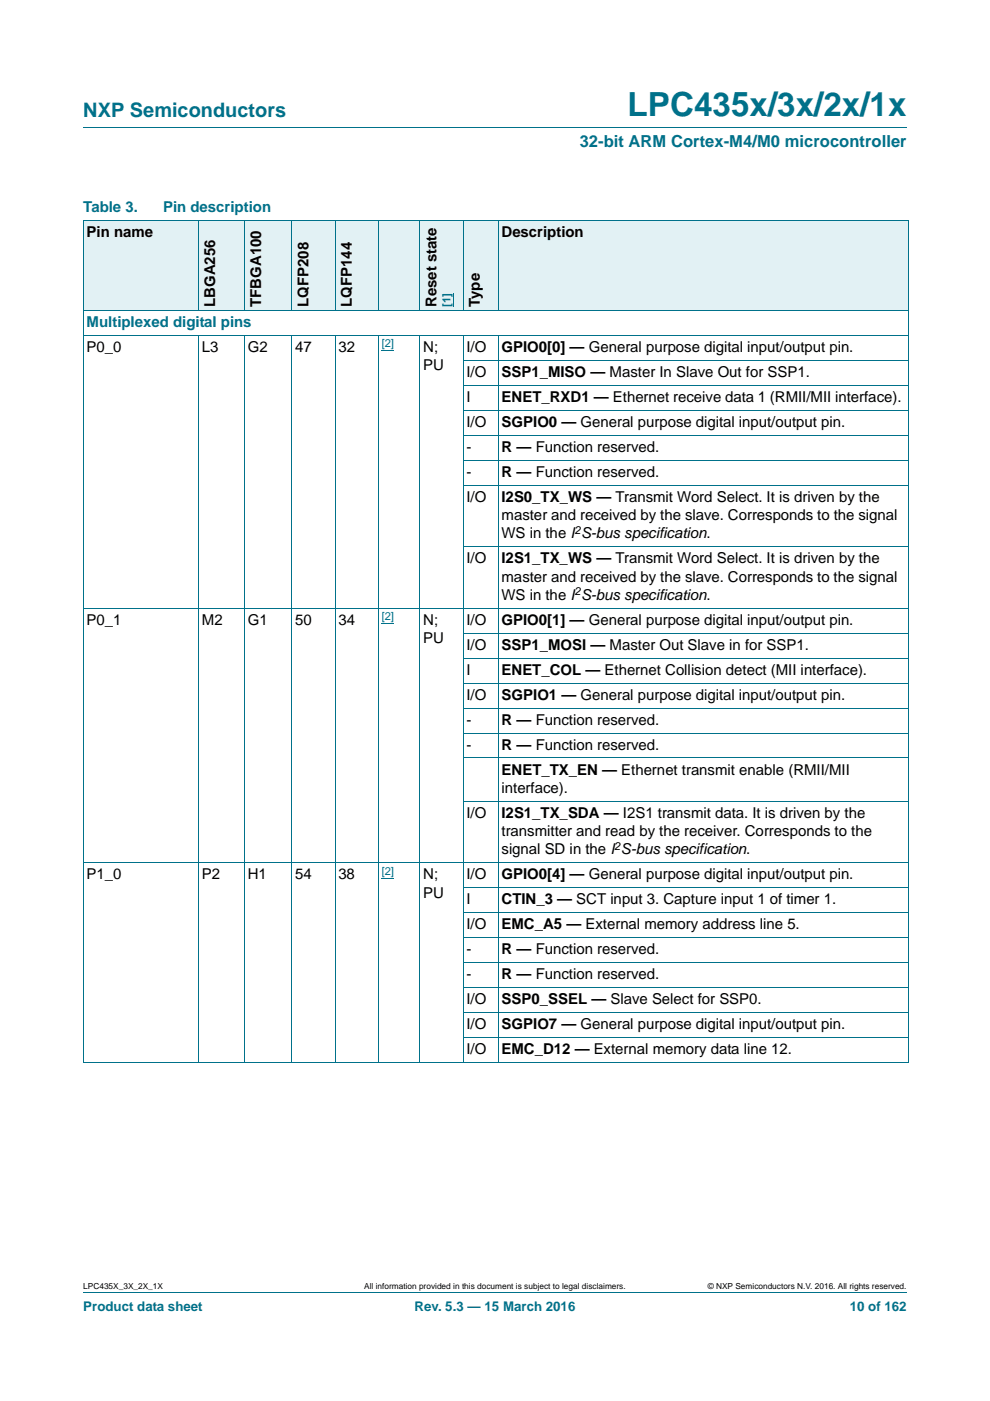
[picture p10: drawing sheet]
<svg xmlns="http://www.w3.org/2000/svg" width="210mm" height="297mm" viewBox="0 0 210 297" stroke-linecap="round" stroke-linejoin="round" font-family="sans-serif">
<defs><g id="words">
<text font-size="7" fill="#00718a" x="133.1" y="24.6">LPC435x/3x/2x/1x</text>
<text font-size="4.2" fill="#00718a" x="17.7" y="24.9">NXP Semiconductors</text>
<text font-size="3.5" fill="#00718a" x="123" y="31.1">32-bit ARM Cortex-M4/M0 microcontroller</text>
<g font-size="3.2" fill="#00718a">
<text x="17.7" y="45">Table 3.</text>
<text x="34.6" y="45">Pin description</text>
<text x="18.4" y="69.3">Multiplexed digital pins</text>
</g>
<g font-size="3.2">
<text x="18.4" y="50.3">Pin name</text>
<text x="106.4" y="50.3">Description</text>
<text x="45.6" y="65.1" transform="rotate(-90 45.6 65.1)">LBGA256</text>
<text x="55.4" y="65.1" transform="rotate(-90 55.4 65.1)">TFBGA100</text>
<text x="65.4" y="65.1" transform="rotate(-90 65.4 65.1)">LQFP208</text>
<text x="74.6" y="65.1" transform="rotate(-90 74.6 65.1)">LQFP144</text>
<text x="92.6" y="65.1" transform="rotate(-90 92.6 65.1)">Reset state</text>
<text x="101.8" y="65.1" transform="rotate(-90 101.8 65.1)">Type</text>
<text x="18.4" y="74.6">P0_0</text>
<text x="42.8" y="74.6">L3</text>
<text x="52.6" y="74.6">G2</text>
<text x="62.6" y="74.6">47</text>
<text x="71.8" y="74.6">32</text>
<text x="89.8" y="74.6">N;</text>
<text x="99" y="74.6">I/O</text>
<text x="106.4" y="74.6">GPIO0[0] — General purpose digital input/output pin.</text>
<text x="89.8" y="78.5">PU</text>
<text x="99" y="79.9">I/O</text>
<text x="106.4" y="79.9">SSP1_MISO — Master In Slave Out for SSP1.</text>
<text x="99" y="85.2">I</text>
<text x="106.4" y="85.2">ENET_RXD1 — Ethernet receive data 1 (RMII/MII interface).</text>
<text x="99" y="90.5">I/O</text>
<text x="99" y="95.8">-</text>
<text x="106.4" y="90.5">SGPIO0 — General purpose digital input/output pin.</text>
<text x="106.4" y="95.8">R — Function reserved.</text>
<text x="99" y="101.1">-</text>
<text x="106.4" y="101.1">R — Function reserved.</text>
<text x="99" y="106.4">I/O</text>
<text x="106.4" y="106.4">I2S0_TX_WS — Transmit Word Select. It is driven by the</text>
<text x="106.4" y="110.2">master and received by the slave. Corresponds to the signal</text>
<text x="99" y="119.4">I/O</text>
<text x="106.4" y="119.4">I2S1_TX_WS — Transmit Word Select. It is driven by the</text>
<text x="106.4" y="114.1">WS in the I S-bus specification.</text>
<text x="106.4" y="123.3">master and received by the slave. Corresponds to the signal</text>
<text x="106.4" y="127.2">WS in the I S-bus specification.</text>
<text x="18.4" y="132.5">P0_1</text>
<text x="42.8" y="132.5">M2</text>
<text x="52.6" y="132.5">G1</text>
<text x="62.6" y="132.5">50</text>
<text x="71.8" y="132.5">34</text>
<text x="89.8" y="132.5">N;</text>
<text x="89.8" y="136.3">PU</text>
<text x="99" y="132.5">I/O</text>
<text x="99" y="137.8">I/O</text>
<text x="106.4" y="132.5">GPIO0[1] — General purpose digital input/output pin.</text>
<text x="106.4" y="137.8">SSP1_MOSI — Master Out Slave in for SSP1.</text>
<text x="99" y="143">I</text>
<text x="106.4" y="143">ENET_COL — Ethernet Collision detect (MII interface).</text>
<text x="99" y="148.3">I/O</text>
<text x="106.4" y="148.3">SGPIO1 — General purpose digital input/output pin.</text>
<text x="99" y="153.6">-</text>
<text x="106.4" y="153.6">R — Function reserved.</text>
<text x="99" y="158.9">-</text>
<text x="106.4" y="158.9">R — Function reserved.</text>
<text x="106.4" y="164.2">ENET_TX_EN — Ethernet transmit enable (RMII/MII</text>
<text x="99" y="173.4">I/O</text>
<text x="106.4" y="168.1">interface).</text>
<text x="106.4" y="173.4">I2S1_TX_SDA — I2S1 transmit data. It is driven by the</text>
<text x="106.4" y="177.3">transmitter and read by the receiver. Corresponds to the</text>
<text x="106.4" y="181.2">signal SD in the I S-bus specification.</text>
<text x="18.4" y="186.4">P1_0</text>
<text x="42.8" y="186.4">P2</text>
<text x="52.5" y="186.4">H1</text>
<text x="62.6" y="186.4">54</text>
<text x="71.8" y="186.4">38</text>
<text x="89.8" y="186.4">N;</text>
<text x="89.8" y="190.3">PU</text>
<text x="99" y="186.4">I/O</text>
<text x="99" y="191.7">I</text>
<text x="106.4" y="186.4">GPIO0[4] — General purpose digital input/output pin.</text>
<text x="106.4" y="191.7">CTIN_3 — SCT input 3. Capture input 1 of timer 1.</text>
<text x="99" y="197">I/O</text>
<text x="106.4" y="197">EMC_A5 — External memory address line 5.</text>
<text x="99" y="202.3">-</text>
<text x="106.4" y="202.3">R — Function reserved.</text>
<text x="99" y="207.6">-</text>
<text x="106.4" y="207.6">R — Function reserved.</text>
<text x="99" y="212.9">I/O</text>
<text x="106.4" y="212.9">SSP0_SSEL — Slave Select for SSP0.</text>
<text x="99" y="218.2">I/O</text>
<text x="106.4" y="218.2">SGPIO7 — General purpose digital input/output pin.</text>
<text x="99" y="223.5">I/O</text>
<text x="106.4" y="223.5">EMC_D12 — External memory data line 12.</text>
</g>
<g font-size="2.8" fill="#00718a">
<text x="17.7" y="277.9">Product data sheet</text>
<text x="87.9" y="277.9">Rev. 5.3 — 15 March 2016</text>
<text x="180.2" y="277.9">10 of 162</text>
</g>
<g font-size="2.4" fill="#00f">
<text x="95.5" y="65.1" transform="rotate(-90 95.5 65.1)">[1]</text>
<text x="81" y="73.7">[2]</text>
<text x="81" y="131.5">[2]</text>
<text x="81" y="185.5">[2]</text>
</g>
<g font-size="2.4">
<text x="121.9" y="113.2">2</text>
<text x="121.9" y="126.2">2</text>
<text x="130.4" y="180.2">2</text>
</g>
<g font-size="1.8">
<text x="17.7" y="273.3">LPC435X_3X_2X_1X</text>
<text x="77.2" y="273.3">All information provided in this document is subject to legal disclaimers.</text>
<text x="150.1" y="273.3">© NXP Semiconductors N.V. 2016. All rights reserved.</text>
</g>
</g></defs>
<path d="M17.7 27h174.6M17.7 273.9h174.6" fill="none" stroke="#00718a" stroke-width=".21"/>
<g fill="#e2f1f4">
<path d="M17.7 46.7h24.4v19.1h-24.4z"/>
<path d="M42.1 46.7h9.8v19.1h-9.8z"/>
<path d="M51.9 46.7h10v19.1h-10z"/>
<path d="M61.9 46.7h9.2v19.1h-9.2z"/>
<path d="M71.1 46.7h9.2v19.1h-9.2z"/>
<path d="M80.3 46.7h18v19.1h-18z"/>
</g>
<path d="M96.2 62.2v2.9" fill="none" stroke="#00f" stroke-width=".21"/>
<g fill="#e2f1f4">
<path d="M98.3 46.7h7.4v19.1h-7.4z"/>
<path d="M105.7 46.7h87v19.1h-87z"/>
</g>
<path d="M81 74.4h2.6M81 132.2h2.6M81 186.2h2.6" fill="none" stroke="#00f" stroke-width=".21"/>
<g fill="none" stroke="#00718a" stroke-width=".21">
<path d="M17.6 46.7l175.1 .1v178.4M17.7 46.8v178.4M42.1 46.7v19.1M51.9 46.7v19.1M61.9 46.7v19.1M71.1 46.7v19.1M80.3 46.7v19.1M89.1 46.7v19.1M98.3 46.7v19.1M105.7 46.7v19.1M17.6 65.8h175.1M17.6 71.1h175.1"/>
<path d="M42.1 71v154.3M51.9 71v154.3M61.9 71v154.3M71.1 71v154.3M80.3 71v154.3M89.1 71v154.3M98.2 76.4h94.5M98.3 71v154.3M105.7 71v154.3M98.2 81.7h94.5M98.2 87h94.5M98.2 92.3h94.5"/>
<path d="M98.2 97.5h94.5M98.2 102.8h94.5M98.2 115.9h94.5M17.6 128.9h175.1M98.2 134.2h94.5M98.2 139.5h94.5M98.2 144.8h94.5M98.2 150.1h94.5M98.2 155.4h94.5M98.2 160.7h94.5M98.2 169.9h94.5M17.6 182.9h175.1"/>
<path d="M98.2 188.2h94.5M98.2 193.5h94.5M98.2 198.8h94.5M98.2 204.1h94.5M98.2 209.4h94.5M98.2 214.7h94.5M98.2 220h94.5M17.6 225.3h175.1"/>
</g>
<use href="#words"/>
</svg>
